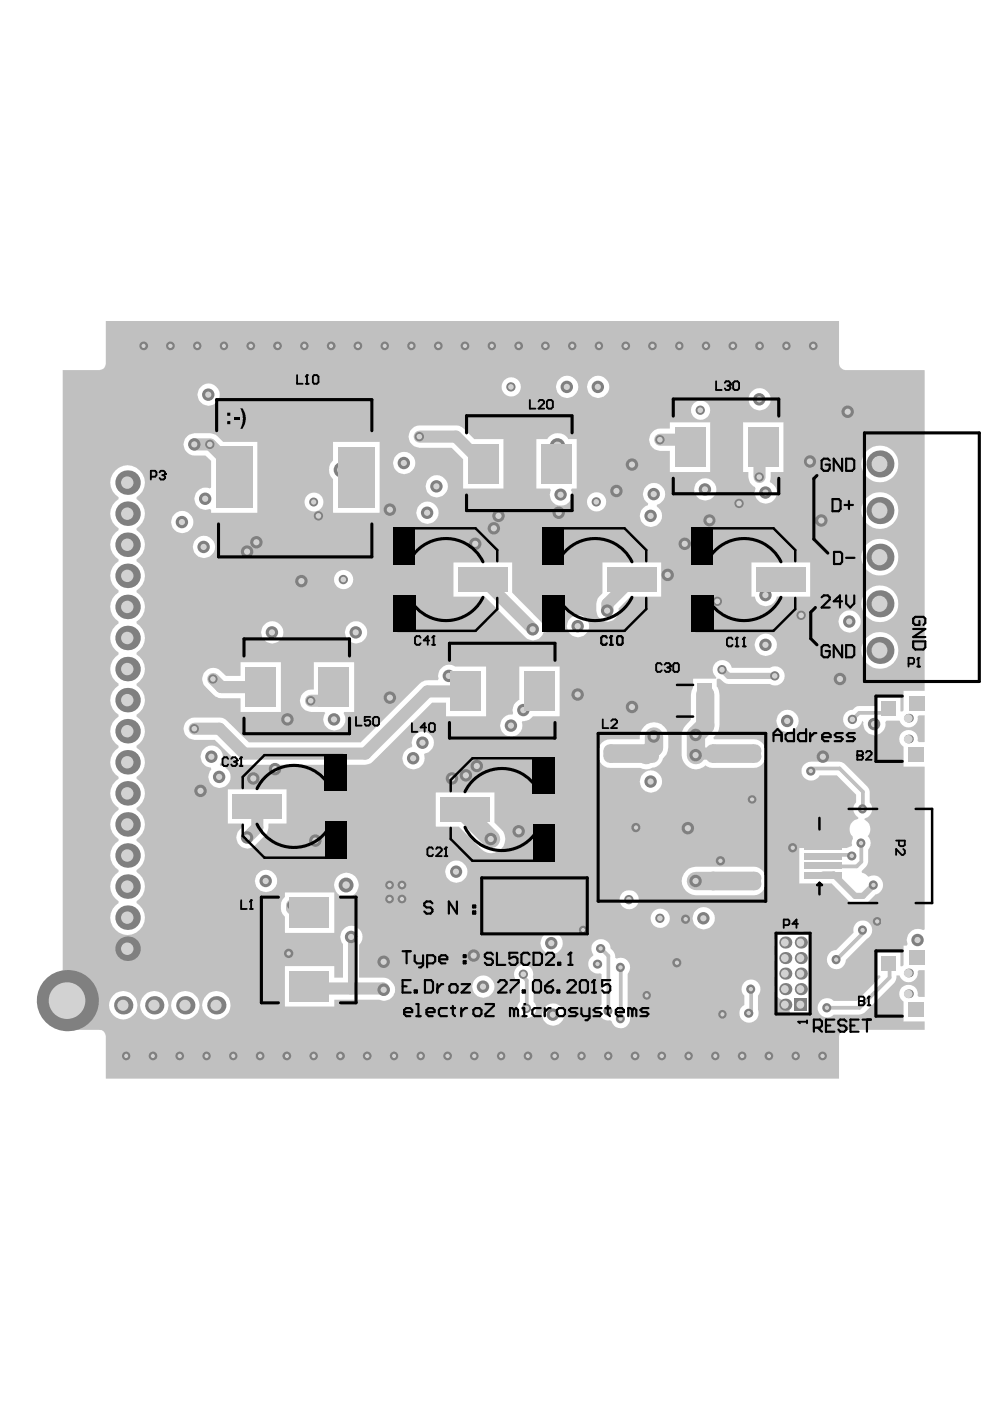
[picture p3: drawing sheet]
<svg xmlns="http://www.w3.org/2000/svg" width="210mm" height="297mm" viewBox="0 0 210 297" stroke-linecap="round" stroke-linejoin="round" font-family="sans-serif">
<path d="M22.4 68.1v9a1.36 1.36 0 0 1-1.5 1.4h-7.6v139.8h7.8a1.35 1.35 0 0 1 1.3 1.4v9h155.5v-9a1.35 1.35 0 0 1 1.4-1.4h16.8v-1.7h-4.5v-4.2a1.94 1.94 0 0 1 .2-3.4 1.94 1.94 0 0 1 2.7 2l.3 .4h1.3v-5.7h-1.3l-.3 .3a1.95 1.95 0 0 1-1.5 2.2 1.95 1.95 0 0 1-2.3-1.4h-.6l-.2 1-.2 .5-6.4 6.4-1.1 .4h-5.4a2.02 2.02 0 0 1-2.9 0 2.02 2.02 0 0 1 0-2.9 2.02 2.02 0 0 1 2.9 0h4.8l5.1-5.1-.1-.3h-.8v-5.1h5.1v3.1l.3 .1 .4-.3v-4.1h.6l.2-.3a2.38 2.38 0 0 1 .7-2.6 2.38 2.38 0 0 1 2.6-.4l.4-.1v-34.6h-4.5v-4.2a1.94 1.94 0 0 1 .2-3.4 1.94 1.94 0 0 1 2.7 2.1l.3 .3h1.3v-5.6h-1.3l-.3 .3a1.95 1.95 0 0 1-1.5 2.2 1.95 1.95 0 0 1-2.3-1.4h-2.7l-.3 .3a2.34 2.34 0 0 1-2.3 2.8 2.34 2.34 0 0 1-2.3-2.8l-.3-.2a2.04 2.04 0 0 1-2.2 1.7 2.04 2.04 0 0 1-1.8-2.2 2.04 2.04 0 0 1 2-1.9l.8-.7 4.2-.1v-2h5.1v3.1l.3 .1 .4-.3v-4.1h4.5v-68h-16.8a1.47 1.47 0 0 1-1.4-1.4v-9zM106.4 82a2.04 2.04 0 0 1 4 0 2.04 2.04 0 0 1-4 0zM117.9 82a2.36 2.36 0 0 1 4.7 0 2.36 2.36 0 0 1-4.7 0zM124.5 82a2.36 2.36 0 0 1 4.7 0 2.36 2.36 0 0 1-4.7 0zM41.9 83.7a2.36 2.36 0 0 1 4.7 0 2.36 2.36 0 0 1-4.7 0zM158.7 84.7a2.36 2.36 0 0 1 4.7 0 2.36 2.36 0 0 1-4.7 0zM146.5 87a2.05 2.05 0 0 1 4.1 0 2.05 2.05 0 0 1-4.1 0zM138.3 91.6l1.1-.7h2.6v-1.4h8.6v10.6h-8.6v-4.5a3.9 3.9 0 0 1-4.1-1.2 2.26 2.26 0 0 1 .4-2.8zM83.3 98.2a2.4 2.4 0 0 1 4.8 0 2.4 2.4 0 0 1-4.8 0zM182.6 98.4a4 4 0 0 1 7.9 0 4 4 0 0 1-7.9 0zM87.3 90.9l1.1-.6 .6-.1 8.3 .1 1.1 .6 2.2 2.2h6.1v10.5h-8.5v-6.2l-2.4-2.5h-6.8a2.35 2.35 0 0 1-2.2-1.4 2.35 2.35 0 0 1 .5-2.6zM90.2 103.1a2.4 2.4 0 0 1 4.8 0 2.4 2.4 0 0 1-4.8 0zM147.2 103.8a2.36 2.36 0 0 1 4.7 0 2.36 2.36 0 0 1-4.7 0zM157.6 89.5h8.5v10.6h-2.7v1l-.2 .9 .1 .3a2.34 2.34 0 0 1 1.2 3.1 2.34 2.34 0 0 1-3.1 1.2 2.34 2.34 0 0 1-1.2-3l-.1-.4a2.66 2.66 0 0 1-1.4-3.1h-1.1zM113.7 93.1h2.3a2.63 2.63 0 0 1 4.5 0h1.8v10.5h-1l-.3 .3a2.32 2.32 0 0 1-2.1 3.3 2.32 2.32 0 0 1-2.1-3.3l-.2-.3h-2.9zM39.6 92.6l.5-.4 1.2-.4h3.3a4.6 4.6 0 0 1 2.7 1.9h7.3v15h-9.8v-.6l-.4-.2a2.35 2.35 0 0 1-3.2-2.2 2.35 2.35 0 0 1 3.2-2.1l.4-.2v-5.7l-1.2-1.1h-2.3a2.35 2.35 0 0 1-2.2-1.5 2.35 2.35 0 0 1 .5-2.5zM124.5 106.4a2.04 2.04 0 0 1 4 0 2.04 2.04 0 0 1-4 0zM64.6 106.4a2.02 2.02 0 0 1 4 0 2.02 2.02 0 0 1-4 0zM70.6 93.7h9.9v15h-9.9v-7.1a2.71 2.71 0 0 1 0-4zM88.3 108.7a2.36 2.36 0 0 1 4.7 0 2.36 2.36 0 0 1-4.7 0zM137 103.1a2.34 2.34 0 0 1 3.7 .5 2.34 2.34 0 0 1-1.4 3.4v.4a2.35 2.35 0 0 1 .3 3.7 2.35 2.35 0 0 1-3.6-.5 2.35 2.35 0 0 1 1.3-3.5l.1-.4a2.37 2.37 0 0 1-.4-3.6zM182.6 108.3a4 4 0 0 1 7.9 0 4 4 0 0 1-7.9 0zM36.3 110.7a2.36 2.36 0 0 1 4.7 0 2.36 2.36 0 0 1-4.7 0zM40.9 116a2.36 2.36 0 0 1 4.7 0 2.36 2.36 0 0 1-4.7 0zM182.6 118.2a4 4 0 0 1 7.9 0 4 4 0 0 1-7.9 0zM70.8 122.9a2.05 2.05 0 0 1 4.1 0 2.05 2.05 0 0 1-4.1 0zM159.3 119.3h12.5v7.2h-7.1a2.32 2.32 0 0 1-2.3 2 2.32 2.32 0 0 1-2.3-2h-.8zM127.7 119.3h12.5v7.2h-6.5l-2.5 2.5a2.39 2.39 0 0 1-2.2 2.8 2.39 2.39 0 0 1-2.6-2.3 3.7 3.7 0 0 1 1.3-3.7zM182.6 128.1a4 4 0 0 1 7.9 0 4 4 0 0 1-7.9 0zM177.8 131.8a2.36 2.36 0 0 1 4.7 0 2.36 2.36 0 0 1-4.7 0zM120.2 132.8a2.36 2.36 0 0 1 4.7 0 2.36 2.36 0 0 1-4.7 0zM96.2 119.3h12.4v6.3l6 6.2a2.33 2.33 0 0 1 .1 3.3 2.33 2.33 0 0 1-3.3 0l-8.6-8.6h-6.6zM55.4 134.1a2.36 2.36 0 0 1 4.7 0 2.36 2.36 0 0 1-4.7 0zM73.1 134.1a2.4 2.4 0 0 1 4.8 0 2.4 2.4 0 0 1-4.8 0zM160 136.7a2.36 2.36 0 0 1 4.7 0 2.36 2.36 0 0 1-4.7 0zM147 143.9h4.8l.1-.2a2.08 2.08 0 0 1 .1-3.4 2.08 2.08 0 0 1 3.2 1.3h8.1a2.02 2.02 0 0 1 3.1 1.7 2.02 2.02 0 0 1-3.1 1.7h-8.8l-.9-.2-.9-.8-.5-.1-.2 .1v1.5l.4 1 .2 .8v6.5a3.2 3.2 0 0 1-1.4 2.6l.2 .3h8.5a2.47 2.47 0 0 1 2.4 2.5 2.88 2.88 0 0 1-1.9 3.5l-9.4 .1-.6-.1-.8-.4a3 3 0 0 1-3.3 .6 3 3 0 0 1-1.8-2.8v-4.3a4.6 4.6 0 0 1 2-3.2v-5.3l.5-1.6zM182.6 137.9a4 4 0 0 1 7.9 0 4 4 0 0 1-7.9 0zM43.6 142.3a2.23 2.23 0 0 1 3.3 0l1 1h3.1v-2.9h8.6v10.5h-8.6v-2.9h-4.1l-.9-.2a8.3 8.3 0 0 1-2.8-2.7 2.26 2.26 0 0 1 .4-2.8zM66.5 140.4h8.6v10.5h-2.1l-.1 .3a2.36 2.36 0 0 1-2 3.7 2.36 2.36 0 0 1-1.9-3.7l-.2-.3a7.5 7.5 0 0 1-4-.3 2.42 2.42 0 0 1-1-2.9 2.42 2.42 0 0 1 2.7-1.5zM164.6 152.8a2.36 2.36 0 0 1 4.7 0 2.36 2.36 0 0 1-4.7 0zM110.1 141.3h8.6v10.6h-5.7a2.27 2.27 0 0 1-2.2 1l-.2 .2a2.34 2.34 0 0 1-1.7 3.1 2.34 2.34 0 0 1-2.8-2.2 2.34 2.34 0 0 1 2.5-2.5l.2-.2a2.49 2.49 0 0 1 1.3-2.9zM39.6 152.9l1.1-.7 .6-.1 5.8 .1 1.1 .7 4.6 4.5h23.7l12.9-12.8 1.2-.4h2.2l.2-.2a2.37 2.37 0 0 1 .9-2.6 2.37 2.37 0 0 1 2.6-.1h6.6v10.6h-8.5v-2.9h-3l-12.5 12.4-.5 .4-.5 .2-.6 .1h-25.7l-1.2-.3-5.1-4.9h-4.2a2.35 2.35 0 0 1-2.2-1.5 2.35 2.35 0 0 1 .5-2.5zM127.6 157.5l1.1-.7 .6-.1h6.3a3.1 3.1 0 0 1 2.7-3.5 3.1 3.1 0 0 1 3.4 3 4.9 4.9 0 0 1-1.2 4.7 2.34 2.34 0 0 1-2.2 1.8 2.46 2.46 0 0 1-2.5 .1h-6.5a2.47 2.47 0 0 1-2.4-2.4 3.5 3.5 0 0 1 .7-2.9zM88 155.8a2.34 2.34 0 0 1 3.7 .6 2.34 2.34 0 0 1-1.7 3.4l-.1 .2a2.35 2.35 0 0 1-1.6 3 2.35 2.35 0 0 1-2.9-1.7 2.35 2.35 0 0 1 1.9-2.8l.1-.3a2.18 2.18 0 0 1 .6-2.4zM170.5 162.1a2.1 2.1 0 0 1 1.7-.6h5.8l1 .4 4.9 4.9 .5 1.1v2.2a2.04 2.04 0 0 1-1 3.4l-.1 .3a2.2 2.2 0 0 1 .6 3.5 1.96 1.96 0 0 1 .2 2.8v2.6a3.7 3.7 0 0 1-1.4 2l.1 .4a1.8 1.8 0 0 1 1.3 .8 2.06 2.06 0 0 1 3 .9 2.06 2.06 0 0 1-1.4 2.8l-1.6 1.5-.6 .4a4.8 4.8 0 0 1-2.6 .1l-.8-.5-3.8-3.8h-6.8v-7.5l10.2-.1a1.11 1.11 0 0 0 1-.6l.1-1.7a2.26 2.26 0 0 1 1.2-3.8v-.3a1.98 1.98 0 0 1-.5-3.2v-1.6l-4.1-4.1h-3.7a2.01 2.01 0 0 1-2.9 .7 2.01 2.01 0 0 1-.3-3zM43.2 158.8a2.33 2.33 0 0 1 3.3 0 2.33 2.33 0 0 1 .1 3.2l.1 .4a2.34 2.34 0 0 1 2.1 3.1 2.34 2.34 0 0 1-3.5 1.3 2.34 2.34 0 0 1-.5-3.7l-.1-.4a2.29 2.29 0 0 1-2-1.5 2.29 2.29 0 0 1 .5-2.4zM135.6 165.7a2.4 2.4 0 0 1 4.8 0 2.4 2.4 0 0 1-4.8 0zM48.3 167.4h12.4v7.2h-3.8a3.2 3.2 0 0 1-.7 2.5l-2.1 2.1a2.33 2.33 0 0 1-3.3 0 2.33 2.33 0 0 1 0-3.3l1-1-.1-.3h-3.4zM92.4 168h12.4v6.4l1.4 1.4a2.98 2.98 0 0 1 0 4.2 2.98 2.98 0 0 1-4.2 0l-4.7-4.7h-4.9zM94.4 184.8a2.36 2.36 0 0 1 4.7 0 2.36 2.36 0 0 1-4.7 0zM54 186.8a2.4 2.4 0 0 1 4.8 0 2.4 2.4 0 0 1-4.8 0zM145.4 184.7l.6-.5 1.6-.4h12.3a2.47 2.47 0 0 1 2.4 2.4 2.88 2.88 0 0 1-1.9 3.6h-12.8a3 3 0 0 1-2.8-1.9 3 3 0 0 1 .6-3.2zM70.8 187.6a2.65 2.65 0 0 1 5.3 0 2.65 2.65 0 0 1-5.3 0zM131.4 190.7a2.04 2.04 0 0 1 4 0 2.04 2.04 0 0 1-4 0zM137.9 194.7a2.05 2.05 0 0 1 4.1 0 2.05 2.05 0 0 1-4.1 0zM146.8 194.7a2.4 2.4 0 0 1 4.8 0 2.4 2.4 0 0 1-4.8 0zM60.4 189.2h10.5v8.6h-10.5v-3.4a2.98 2.98 0 0 1 0-4.3zM164.8 198.2a2.3 2.3 0 0 1 3.3 0 2.33 2.33 0 0 1 3.3 0 2.33 2.33 0 0 1 0 3.3 2.39 2.39 0 0 1 0 3.3 2.39 2.39 0 0 1 0 3.3 2.35 2.35 0 0 1 .6 2.4l.1 .2v4.6h-4.7v-3.1l-.2-.2a2.35 2.35 0 0 1-2.7-1.1 2.35 2.35 0 0 1 .3-2.8 2.39 2.39 0 0 1 0-3.3 2.39 2.39 0 0 1 0-3.3 2.39 2.39 0 0 1 0-3.3zM24.5 99.8a3.7 3.7 0 0 1 5.4 .3 3.7 3.7 0 0 1-.9 5.4v.2a3.7 3.7 0 0 1 0 6.4v.2a3.7 3.7 0 0 1 0 6.4v.2a3.7 3.7 0 0 1 0 6.4v.2a3.7 3.7 0 0 1 0 6.3v.3a3.7 3.7 0 0 1 0 6.3v.3a3.7 3.7 0 0 1 0 6.3v.3a3.7 3.7 0 0 1 0 6.3v.3a3.7 3.7 0 0 1 0 6.3v.3a3.7 3.7 0 0 1 0 6.3v.2a3.7 3.7 0 0 1 0 6.4v.2a3.7 3.7 0 0 1 0 6.4v.2a3.7 3.7 0 0 1 0 6.3v.3a3.7 3.7 0 0 1 0 6.3v.3a3.7 3.7 0 0 1 .9 5.6 3.7 3.7 0 0 1-5.7 0 3.7 3.7 0 0 1 .9-5.6v-.3a3.7 3.7 0 0 1 0-6.3v-.3a3.7 3.7 0 0 1 0-6.3v-.2a3.7 3.7 0 0 1 0-6.4v-.2a3.7 3.7 0 0 1 0-6.4v-.2a3.7 3.7 0 0 1 0-6.3v-.3a3.7 3.7 0 0 1 0-6.3v-.3a3.7 3.7 0 0 1 0-6.3v-.3a3.7 3.7 0 0 1 0-6.3v-.3a3.7 3.7 0 0 1 0-6.3v-.3a3.7 3.7 0 0 1 0-6.3v-.2a3.7 3.7 0 0 1 0-6.4v-.2a3.7 3.7 0 0 1 0-6.4v-.2a3.7 3.7 0 0 1 0-6.4v-.2a3.7 3.7 0 0 1-.6-5.7zM114.6 200a2.36 2.36 0 0 1 4.7 0 2.36 2.36 0 0 1-4.7 0zM126 199.7a2.04 2.04 0 0 1 2.2-.5 2.04 2.04 0 0 1 1.3 1.9 2.15 2.15 0 0 1 .9 2l.4 .2a2.02 2.02 0 0 1 2.4 .6 2.02 2.02 0 0 1-.1 2.6v8.1a2.03 2.03 0 0 1-.5 3.2 2.03 2.03 0 0 1-3-1.3l-.3-.2a1.99 1.99 0 0 1-2.1-1 1.99 1.99 0 0 1 .3-2.4v-6.3l-.3-.2a2 2 0 0 1-2.3-1.2 2 2 0 0 1 .9-2.5v-.4a1.94 1.94 0 0 1 .2-2.6zM181.5 195.7a2.02 2.02 0 0 1 3 .3 2.02 2.02 0 0 1-.6 3l-4.6 4.5a2.03 2.03 0 0 1-2 2 2.03 2.03 0 0 1-2-2.1 2.03 2.03 0 0 1 2-2l3.7-3.7a2.06 2.06 0 0 1 .5-2zM100.1 209.2a2.36 2.36 0 0 1 4.7 0 2.36 2.36 0 0 1-4.7 0zM60.4 204.8h10.5v2.5h1.8v-7.1a2.36 2.36 0 0 1 .3-3.3 2.36 2.36 0 0 1 3.3 .2 2.36 2.36 0 0 1-.2 3.3v6.9h5.1a2.51 2.51 0 0 1 2.3 1.5 2.51 2.51 0 0 1-.4 2.7 2.38 2.38 0 0 1-2.7 .5h-9.5v1.4h-10.5zM109.6 205.1a2.09 2.09 0 0 1 2.5-.3 2.09 2.09 0 0 1 .9 2.5l.1 .6v4.5a2.02 2.02 0 0 1 0 2.9 2.02 2.02 0 0 1-2.8 0 2.02 2.02 0 0 1-.1-2.9v-3.9a2.1 2.1 0 0 1-.6-3.4zM23.1 213.1a3 3 0 0 1 6.1 0 3 3 0 0 1-6.1 0zM29.7 213.1a3 3 0 0 1 6.1 0 3 3 0 0 1-6.1 0zM36.3 213.1a3 3 0 0 1 6 0 3 3 0 0 1-6 0zM42.9 213.1a3 3 0 0 1 6 0 3 3 0 0 1-6 0zM157.8 208.3a2.03 2.03 0 0 1 2.8 0 2.03 2.03 0 0 1 .1 2.8v3a2.02 2.02 0 0 1-1.1 2.6 2.02 2.02 0 0 1-2.6-1 2.02 2.02 0 0 1 .8-2.6v-2a1.99 1.99 0 0 1 0-2.8zM114.9 215.1a2.36 2.36 0 0 1 4.7 0 2.36 2.36 0 0 1-4.7 0z" fill="#c0c0c0"/>
<path d="M182.2 151.1l-1.4 1.4M74.4 198.6h.1M174.5 183.4l.4 .3M182.6 182.7l-1 1M111 207.2l.7 .7M159.3 214.4l-.5 .4" fill="none" stroke="#c0c0c0" stroke-width=".79"/>
<path d="M102.5 98.4l-1 1M81.2 209.6l.2 .2" fill="none" stroke="#c0c0c0" stroke-width="2.6"/>
<circle cx="74.4" cy="198.6" r=".4" fill="#c0c0c0"/>
<path d="M153.1 142l1.4 1.3h9.8M188.6 157.9l1.5 1.5v10.6M74.4 198.6v11M174.5 185.4h2.3l4.5 4.6h1.7l2.3-2.4" fill="none" stroke="#c0c0c0" stroke-width="1.3"/>
<g fill="none" stroke="#c0c0c0" stroke-width=".79">
<path d="M151.8 127.5h.4M182.2 151.1h6.4M172.1 162.9h5.9l5 5v3.6M182.6 178.7v4M174.5 181.3h5.6M174.9 183.7h6.7M183.3 197.5l-5.9 6M111 206.6v.6M111.7 207.9v5.9M127.4 201.1l1.6 1.6v11.6M131.6 205.1v10.9M159.3 209.7v4.7"/>
<path d="M188.6 205.2v2.1l-6.4 6.4h-6.8"/>
</g>
<path d="M138.7 156.2v2.3l-1.7 1.6M149.5 147.3v6.5l-1.9 2v4.3M98.7 171.6v.8l5.4 5.5M147.6 186.8h3.9" fill="none" stroke="#c0c0c0" stroke-width="3.9"/>
<g fill="none" stroke="#c0c0c0" stroke-width="2.6">
<path d="M41.3 94.2h3.3M44.7 94.4l4.9 4.9M72.5 99.6h.9M89 92.6h7.7l5.8 5.8M140 93.2h4.7l1.6 1.6M161.8 94.8l-.8 .8v5.5M75.6 101.2l-.4 .3M102.3 122.9l10.7 10.5M133.9 122.9l-5.1 5.1v1.5M45.2 144l1.7 1.7h8.4M70.8 145.7v2.3l-.6 .6h-4.3M98.8 146.6h-8.2l-13.1 13.2h-25.7l-5.3-5.3h-5.2"/>
<path d="M134.1 149.9h6.5M155.4 159.8h-7.5l-.3 .3M54.6 171v4.5l-2.1 2.1M70.1 171v3.4l-3.8 3.8M114.2 171.6l-4.2 4.2v.4M61.9 191.9v.7l2 2h4M67.9 209.6h13.3"/>
</g>
<path d="M173.5 178.1h-3.7l-1.7 1.6" fill="none" stroke="#c0c0c0" stroke-width="1.8"/>
<circle cx="44.2" cy="83.7" r="1.32" fill="#808080"/>
<circle cx="44.2" cy="83.7" r=".66" fill="#d2d2d2"/>
<circle cx="63.9" cy="123.2" r="1.32" fill="#808080"/>
<circle cx="63.9" cy="123.2" r=".66" fill="#d2d2d2"/>
<circle cx="38.6" cy="110.7" r="1.32" fill="#808080"/>
<circle cx="38.6" cy="110.7" r=".66" fill="#d2d2d2"/>
<circle cx="43.2" cy="116" r="1.32" fill="#808080"/>
<circle cx="43.2" cy="116" r=".66" fill="#d2d2d2"/>
<circle cx="43.5" cy="105.7" r="1.32" fill="#808080"/>
<circle cx="43.5" cy="105.7" r=".66" fill="#d2d2d2"/>
<circle cx="72.4" cy="99.6" r="1.65" fill="#808080"/>
<circle cx="72.4" cy="99.6" r=".92" fill="#d2d2d2"/>
<circle cx="147.5" cy="186.8" r="1.32" fill="#808080"/>
<circle cx="147.5" cy="186.8" r=".66" fill="#d2d2d2"/>
<circle cx="70.8" cy="152.5" r="1.32" fill="#808080"/>
<circle cx="70.8" cy="152.5" r=".66" fill="#d2d2d2"/>
<circle cx="65.9" cy="148.6" r=".99" fill="#808080"/>
<circle cx="65.9" cy="148.6" r=".59" fill="#d2d2d2"/>
<circle cx="110" cy="176.2" r="1.32" fill="#808080"/>
<circle cx="110" cy="176.2" r=".66" fill="#d2d2d2"/>
<circle cx="151.4" cy="186.8" r="1.32" fill="#808080"/>
<circle cx="151.4" cy="186.8" r=".66" fill="#d2d2d2"/>
<circle cx="133.7" cy="186.8" r="1.32" fill="#808080"/>
<circle cx="133.7" cy="186.8" r=".66" fill="#d2d2d2"/>
<circle cx="137.9" cy="186.8" r="1.32" fill="#808080"/>
<circle cx="137.9" cy="186.8" r=".66" fill="#d2d2d2"/>
<circle cx="137" cy="160.1" r="1.32" fill="#808080"/>
<circle cx="137" cy="160.1" r=".66" fill="#d2d2d2"/>
<circle cx="115.6" cy="163.7" r="1.32" fill="#808080"/>
<circle cx="115.6" cy="163.7" r=".66" fill="#d2d2d2"/>
<circle cx="147.5" cy="160.1" r="1.32" fill="#808080"/>
<circle cx="147.5" cy="160.1" r=".66" fill="#d2d2d2"/>
<circle cx="178.1" cy="144" r="1.32" fill="#808080"/>
<circle cx="178.1" cy="144" r=".66" fill="#d2d2d2"/>
<circle cx="152.7" cy="182.5" r=".99" fill="#808080"/>
<circle cx="152.7" cy="182.5" r=".46" fill="#d2d2d2"/>
<circle cx="42.5" cy="167.7" r="1.32" fill="#808080"/>
<circle cx="42.5" cy="167.7" r=".66" fill="#d2d2d2"/>
<circle cx="128.7" cy="129.5" r="1.32" fill="#808080"/>
<circle cx="128.7" cy="129.5" r=".66" fill="#d2d2d2"/>
<circle cx="60.9" cy="152.5" r="1.32" fill="#808080"/>
<circle cx="60.9" cy="152.5" r=".66" fill="#d2d2d2"/>
<circle cx="126.8" cy="82" r="1.32" fill="#808080"/>
<circle cx="126.8" cy="82" r=".66" fill="#d2d2d2"/>
<circle cx="162.3" cy="104.4" r="1.32" fill="#808080"/>
<circle cx="162.3" cy="104.4" r=".66" fill="#d2d2d2"/>
<circle cx="118.9" cy="104.9" r="1.3" fill="#808080"/>
<circle cx="118.9" cy="104.9" r=".66" fill="#d2d2d2"/>
<circle cx="174.1" cy="110.4" r="1.32" fill="#808080"/>
<circle cx="174.1" cy="110.4" r=".66" fill="#d2d2d2"/>
<circle cx="171.7" cy="97.9" r="1.3" fill="#808080"/>
<circle cx="171.7" cy="97.8" r=".66" fill="#d2d2d2"/>
<circle cx="194.5" cy="199.3" r="1.32" fill="#808080"/>
<circle cx="194.5" cy="199.3" r=".66" fill="#d2d2d2"/>
<circle cx="180.7" cy="152.5" r=".99" fill="#808080"/>
<circle cx="180.7" cy="152.5" r=".59" fill="#d2d2d2"/>
<circle cx="133.3" cy="190.7" r=".99" fill="#808080"/>
<circle cx="133.3" cy="190.7" r=".59" fill="#d2d2d2"/>
<circle cx="161" cy="84.7" r="1.32" fill="#808080"/>
<circle cx="161" cy="84.7" r=".66" fill="#d2d2d2"/>
<circle cx="162.3" cy="126.2" r="1.32" fill="#808080"/>
<circle cx="162.3" cy="126.2" r=".66" fill="#d2d2d2"/>
<circle cx="150.4" cy="110.3" r="1.28" fill="#808080"/>
<circle cx="150.5" cy="110.3" r=".65" fill="#d2d2d2"/>
<circle cx="116.9" cy="200" r="1.32" fill="#808080"/>
<circle cx="116.9" cy="200" r=".66" fill="#d2d2d2"/>
<circle cx="149.1" cy="194.7" r="1.32" fill="#808080"/>
<circle cx="149.1" cy="194.7" r=".66" fill="#d2d2d2"/>
<circle cx="137.9" cy="165.7" r="1.32" fill="#808080"/>
<circle cx="137.9" cy="165.7" r=".66" fill="#d2d2d2"/>
<circle cx="145.8" cy="175.6" r="1.32" fill="#808080"/>
<circle cx="145.8" cy="175.6" r=".66" fill="#d2d2d2"/>
<circle cx="153.1" cy="142" r=".99" fill="#808080"/>
<circle cx="153.1" cy="142" r=".59" fill="#d2d2d2"/>
<circle cx="164.3" cy="143.3" r=".99" fill="#808080"/>
<circle cx="164.3" cy="143.3" r=".59" fill="#d2d2d2"/>
<circle cx="134" cy="149.9" r="1.32" fill="#808080"/>
<circle cx="134" cy="149.9" r=".66" fill="#d2d2d2"/>
<circle cx="111" cy="150.6" r="1.32" fill="#808080"/>
<circle cx="111" cy="150.6" r=".66" fill="#d2d2d2"/>
<circle cx="66.9" cy="178.2" r="1.32" fill="#808080"/>
<circle cx="66.9" cy="178.2" r=".66" fill="#d2d2d2"/>
<circle cx="52.4" cy="177.6" r="1.32" fill="#808080"/>
<circle cx="52.4" cy="177.6" r=".66" fill="#d2d2d2"/>
<circle cx="81.3" cy="209.8" r="1.32" fill="#808080"/>
<circle cx="81.3" cy="209.8" r=".66" fill="#d2d2d2"/>
<circle cx="102.4" cy="209.2" r="1.32" fill="#808080"/>
<circle cx="102.4" cy="209.2" r=".66" fill="#d2d2d2"/>
<circle cx="81.3" cy="203.9" r="1.32" fill="#808080"/>
<circle cx="81.3" cy="203.9" r=".66" fill="#d2d2d2"/>
<circle cx="100.4" cy="202.6" r="1.32" fill="#808080"/>
<circle cx="100.4" cy="202.6" r=".66" fill="#d2d2d2"/>
<circle cx="96.7" cy="184.8" r="1.3" fill="#808080"/>
<circle cx="96.7" cy="184.8" r=".66" fill="#d2d2d2"/>
<circle cx="56.3" cy="186.8" r="1.32" fill="#808080"/>
<circle cx="56.3" cy="186.8" r=".66" fill="#d2d2d2"/>
<circle cx="120.2" cy="82" r="1.32" fill="#808080"/>
<circle cx="120.2" cy="82" r=".66" fill="#d2d2d2"/>
<circle cx="101.1" cy="162.4" r="1.32" fill="#808080"/>
<circle cx="101.1" cy="162.4" r=".66" fill="#d2d2d2"/>
<circle cx="82.7" cy="147.9" r="1.32" fill="#808080"/>
<circle cx="82.7" cy="147.9" r=".66" fill="#d2d2d2"/>
<circle cx="57.7" cy="134.1" r="1.32" fill="#808080"/>
<circle cx="57.7" cy="134.1" r=".66" fill="#d2d2d2"/>
<circle cx="75.4" cy="134.1" r="1.32" fill="#808080"/>
<circle cx="75.4" cy="134.1" r=".66" fill="#d2d2d2"/>
<circle cx="95.2" cy="143.3" r="1.32" fill="#808080"/>
<circle cx="95.2" cy="143.3" r=".66" fill="#d2d2d2"/>
<circle cx="112.9" cy="133.4" r="1.32" fill="#808080"/>
<circle cx="112.9" cy="133.4" r=".66" fill="#d2d2d2"/>
<circle cx="54.4" cy="115" r="1.32" fill="#808080"/>
<circle cx="54.4" cy="115" r=".66" fill="#d2d2d2"/>
<circle cx="72.8" cy="122.9" r=".99" fill="#808080"/>
<circle cx="72.8" cy="122.9" r=".59" fill="#d2d2d2"/>
<circle cx="177.2" cy="192.8" r=".91" fill="#808080"/>
<circle cx="177.2" cy="192.8" r=".45" fill="#d2d2d2"/>
<circle cx="158.8" cy="214.8" r=".97" fill="#808080"/>
<circle cx="158.7" cy="214.8" r=".46" fill="#d2d2d2"/>
<circle cx="126.7" cy="204.4" r=".97" fill="#808080"/>
<circle cx="126.7" cy="204.4" r=".46" fill="#d2d2d2"/>
<circle cx="123.6" cy="197.2" r=".89" fill="#808080"/>
<circle cx="123.6" cy="197.2" r=".43" fill="#d2d2d2"/>
<circle cx="159.5" cy="169.5" r=".91" fill="#808080"/>
<circle cx="159.5" cy="169.5" r=".45" fill="#d2d2d2"/>
<circle cx="182.8" cy="197.2" r=".97" fill="#808080"/>
<circle cx="182.9" cy="197.2" r=".46" fill="#d2d2d2"/>
<circle cx="175.3" cy="213.7" r=".97" fill="#808080"/>
<circle cx="175.3" cy="213.7" r=".46" fill="#d2d2d2"/>
<circle cx="159.2" cy="209.7" r=".97" fill="#808080"/>
<circle cx="159.2" cy="209.7" r=".46" fill="#d2d2d2"/>
<circle cx="174.4" cy="223.9" r=".92" fill="#808080"/>
<circle cx="174.4" cy="223.9" r=".46" fill="#d2d2d2"/>
<circle cx="168.7" cy="223.9" r=".9" fill="#808080"/>
<circle cx="168.7" cy="223.9" r=".45" fill="#d2d2d2"/>
<circle cx="163" cy="223.9" r=".92" fill="#808080"/>
<circle cx="163" cy="223.9" r=".45" fill="#d2d2d2"/>
<circle cx="157.4" cy="223.9" r=".92" fill="#808080"/>
<circle cx="157.4" cy="223.9" r=".46" fill="#d2d2d2"/>
<circle cx="151.6" cy="223.9" r=".9" fill="#808080"/>
<circle cx="151.6" cy="223.9" r=".45" fill="#d2d2d2"/>
<circle cx="146" cy="223.9" r=".9" fill="#808080"/>
<circle cx="146" cy="223.9" r=".45" fill="#d2d2d2"/>
<circle cx="140.3" cy="223.9" r=".92" fill="#808080"/>
<circle cx="140.3" cy="223.9" r=".46" fill="#d2d2d2"/>
<circle cx="134.7" cy="223.9" r=".92" fill="#808080"/>
<circle cx="134.7" cy="223.9" r=".46" fill="#d2d2d2"/>
<circle cx="128.9" cy="223.9" r=".9" fill="#808080"/>
<circle cx="128.9" cy="223.9" r=".45" fill="#d2d2d2"/>
<circle cx="123.3" cy="223.9" r=".9" fill="#808080"/>
<circle cx="123.3" cy="223.9" r=".45" fill="#d2d2d2"/>
<circle cx="117.6" cy="223.9" r=".92" fill="#808080"/>
<circle cx="117.6" cy="223.9" r=".46" fill="#d2d2d2"/>
<circle cx="106.2" cy="223.9" r=".9" fill="#808080"/>
<circle cx="106.2" cy="223.9" r=".45" fill="#d2d2d2"/>
<circle cx="100.6" cy="223.9" r=".92" fill="#808080"/>
<circle cx="100.6" cy="223.9" r=".46" fill="#d2d2d2"/>
<circle cx="94.9" cy="223.9" r=".92" fill="#808080"/>
<circle cx="94.9" cy="223.9" r=".46" fill="#d2d2d2"/>
<circle cx="89.2" cy="223.9" r=".9" fill="#808080"/>
<circle cx="89.2" cy="223.9" r=".45" fill="#d2d2d2"/>
<circle cx="83.5" cy="223.9" r=".9" fill="#808080"/>
<circle cx="83.5" cy="223.9" r=".45" fill="#d2d2d2"/>
<circle cx="77.9" cy="223.9" r=".92" fill="#808080"/>
<circle cx="77.9" cy="223.9" r=".46" fill="#d2d2d2"/>
<circle cx="72.2" cy="223.9" r=".92" fill="#808080"/>
<circle cx="72.1" cy="223.9" r=".45" fill="#d2d2d2"/>
<circle cx="66.5" cy="223.9" r=".9" fill="#808080"/>
<circle cx="66.5" cy="223.9" r=".45" fill="#d2d2d2"/>
<circle cx="60.8" cy="223.9" r=".92" fill="#808080"/>
<circle cx="60.8" cy="223.9" r=".45" fill="#d2d2d2"/>
<circle cx="55.1" cy="223.9" r=".92" fill="#808080"/>
<circle cx="55.1" cy="223.9" r=".46" fill="#d2d2d2"/>
<circle cx="49.4" cy="223.9" r=".9" fill="#808080"/>
<circle cx="49.4" cy="223.9" r=".45" fill="#d2d2d2"/>
<circle cx="43.8" cy="223.9" r=".9" fill="#808080"/>
<circle cx="43.8" cy="223.9" r=".45" fill="#d2d2d2"/>
<circle cx="38.1" cy="223.9" r=".92" fill="#808080"/>
<circle cx="38.1" cy="223.9" r=".46" fill="#d2d2d2"/>
<circle cx="32.4" cy="223.9" r=".92" fill="#808080"/>
<circle cx="32.4" cy="223.9" r=".45" fill="#d2d2d2"/>
<circle cx="26.7" cy="223.9" r=".9" fill="#808080"/>
<circle cx="26.7" cy="223.9" r=".45" fill="#d2d2d2"/>
<circle cx="30.5" cy="73.3" r=".92" fill="#808080"/>
<circle cx="30.4" cy="73.3" r=".45" fill="#d2d2d2"/>
<circle cx="36.1" cy="73.3" r=".92" fill="#808080"/>
<circle cx="36.1" cy="73.3" r=".46" fill="#d2d2d2"/>
<circle cx="41.8" cy="73.3" r=".9" fill="#808080"/>
<circle cx="41.8" cy="73.3" r=".45" fill="#d2d2d2"/>
<circle cx="47.5" cy="73.3" r=".9" fill="#808080"/>
<circle cx="47.5" cy="73.3" r=".45" fill="#d2d2d2"/>
<circle cx="53.2" cy="73.3" r=".92" fill="#808080"/>
<circle cx="53.2" cy="73.3" r=".46" fill="#d2d2d2"/>
<circle cx="58.8" cy="73.3" r=".92" fill="#808080"/>
<circle cx="58.9" cy="73.3" r=".45" fill="#d2d2d2"/>
<circle cx="64.5" cy="73.3" r=".9" fill="#808080"/>
<circle cx="64.5" cy="73.3" r=".45" fill="#d2d2d2"/>
<circle cx="70.2" cy="73.3" r=".92" fill="#808080"/>
<circle cx="70.2" cy="73.3" r=".45" fill="#d2d2d2"/>
<circle cx="75.9" cy="73.3" r=".92" fill="#808080"/>
<circle cx="75.9" cy="73.3" r=".46" fill="#d2d2d2"/>
<circle cx="81.6" cy="73.3" r=".9" fill="#808080"/>
<circle cx="81.6" cy="73.3" r=".45" fill="#d2d2d2"/>
<circle cx="87.2" cy="73.3" r=".9" fill="#808080"/>
<circle cx="87.2" cy="73.3" r=".45" fill="#d2d2d2"/>
<circle cx="92.9" cy="73.3" r=".92" fill="#808080"/>
<circle cx="92.9" cy="73.3" r=".46" fill="#d2d2d2"/>
<circle cx="98.6" cy="73.3" r=".92" fill="#808080"/>
<circle cx="98.6" cy="73.3" r=".46" fill="#d2d2d2"/>
<circle cx="104.3" cy="73.3" r=".9" fill="#808080"/>
<circle cx="104.3" cy="73.3" r=".45" fill="#d2d2d2"/>
<circle cx="110" cy="73.3" r=".92" fill="#808080"/>
<circle cx="109.9" cy="73.3" r=".45" fill="#d2d2d2"/>
<circle cx="115.6" cy="73.3" r=".92" fill="#808080"/>
<circle cx="115.6" cy="73.3" r=".46" fill="#d2d2d2"/>
<circle cx="121.3" cy="73.3" r=".9" fill="#808080"/>
<circle cx="121.3" cy="73.3" r=".45" fill="#d2d2d2"/>
<circle cx="127" cy="73.3" r=".9" fill="#808080"/>
<circle cx="127" cy="73.3" r=".45" fill="#d2d2d2"/>
<circle cx="132.7" cy="73.3" r=".92" fill="#808080"/>
<circle cx="132.7" cy="73.3" r=".46" fill="#d2d2d2"/>
<circle cx="138.3" cy="73.3" r=".92" fill="#808080"/>
<circle cx="138.3" cy="73.3" r=".46" fill="#d2d2d2"/>
<circle cx="144" cy="73.3" r=".9" fill="#808080"/>
<circle cx="144" cy="73.3" r=".45" fill="#d2d2d2"/>
<circle cx="149.7" cy="73.3" r=".9" fill="#808080"/>
<circle cx="149.7" cy="73.3" r=".45" fill="#d2d2d2"/>
<circle cx="155.4" cy="73.3" r=".92" fill="#808080"/>
<circle cx="155.4" cy="73.3" r=".46" fill="#d2d2d2"/>
<circle cx="161" cy="73.3" r=".92" fill="#808080"/>
<circle cx="161.1" cy="73.3" r=".45" fill="#d2d2d2"/>
<circle cx="166.7" cy="73.3" r=".9" fill="#808080"/>
<circle cx="166.7" cy="73.3" r=".45" fill="#d2d2d2"/>
<circle cx="172.4" cy="73.3" r=".92" fill="#808080"/>
<circle cx="172.4" cy="73.3" r=".46" fill="#d2d2d2"/>
<circle cx="137.1" cy="211" r=".9" fill="#808080"/>
<circle cx="137.1" cy="211" r=".45" fill="#d2d2d2"/>
<circle cx="153.2" cy="215.1" r=".9" fill="#808080"/>
<circle cx="153.2" cy="215.1" r=".45" fill="#d2d2d2"/>
<circle cx="61.2" cy="202.1" r=".99" fill="#808080"/>
<circle cx="61.2" cy="202.1" r=".46" fill="#d2d2d2"/>
<circle cx="82.6" cy="190.6" r=".92" fill="#808080"/>
<circle cx="82.6" cy="190.6" r=".46" fill="#d2d2d2"/>
<circle cx="85.2" cy="190.6" r=".92" fill="#808080"/>
<circle cx="85.2" cy="190.6" r=".46" fill="#d2d2d2"/>
<circle cx="82.6" cy="187.6" r=".92" fill="#808080"/>
<circle cx="82.6" cy="187.6" r=".46" fill="#d2d2d2"/>
<circle cx="85.2" cy="187.6" r=".92" fill="#808080"/>
<circle cx="85.2" cy="187.6" r=".46" fill="#d2d2d2"/>
<circle cx="134.8" cy="175.5" r=".97" fill="#808080"/>
<circle cx="134.8" cy="175.5" r=".46" fill="#d2d2d2"/>
<circle cx="145.3" cy="194.9" r=".97" fill="#808080"/>
<circle cx="145.4" cy="194.9" r=".46" fill="#d2d2d2"/>
<circle cx="171.9" cy="163.5" r=".97" fill="#808080"/>
<circle cx="171.9" cy="163.5" r=".46" fill="#d2d2d2"/>
<circle cx="182.8" cy="171.5" r=".97" fill="#808080"/>
<circle cx="182.9" cy="171.5" r=".46" fill="#d2d2d2"/>
<circle cx="116.4" cy="178.4" r=".97" fill="#808080"/>
<circle cx="116.4" cy="178.4" r=".46" fill="#d2d2d2"/>
<circle cx="180.6" cy="181.5" r=".97" fill="#808080"/>
<circle cx="180.6" cy="181.5" r=".46" fill="#d2d2d2"/>
<circle cx="128.9" cy="214.3" r=".97" fill="#808080"/>
<circle cx="128.9" cy="214.3" r=".46" fill="#d2d2d2"/>
<circle cx="127.4" cy="201.1" r=".97" fill="#808080"/>
<circle cx="127.3" cy="201.1" r=".46" fill="#d2d2d2"/>
<circle cx="131.5" cy="205.1" r=".97" fill="#808080"/>
<circle cx="131.6" cy="205.1" r=".46" fill="#d2d2d2"/>
<circle cx="131.5" cy="216" r=".97" fill="#808080"/>
<circle cx="131.6" cy="216" r=".46" fill="#d2d2d2"/>
<circle cx="177.2" cy="203.5" r=".97" fill="#808080"/>
<circle cx="177.3" cy="203.5" r=".46" fill="#d2d2d2"/>
<circle cx="61.9" cy="191.9" r=".99" fill="#808080"/>
<circle cx="61.9" cy="191.9" r=".46" fill="#d2d2d2"/>
<circle cx="182.5" cy="178.8" r=".97" fill="#808080"/>
<circle cx="182.6" cy="178.7" r=".46" fill="#d2d2d2"/>
<circle cx="185.1" cy="187.7" r=".97" fill="#808080"/>
<circle cx="185.2" cy="187.6" r=".46" fill="#d2d2d2"/>
<circle cx="168" cy="179.7" r=".97" fill="#808080"/>
<circle cx="168.1" cy="179.7" r=".46" fill="#d2d2d2"/>
<circle cx="143.5" cy="204.1" r=".97" fill="#808080"/>
<circle cx="143.5" cy="204.1" r=".46" fill="#d2d2d2"/>
<circle cx="73.4" cy="187.6" r="1.58" fill="#808080"/>
<circle cx="73.4" cy="187.6" r=".79" fill="#d2d2d2"/>
<circle cx="44.5" cy="94.2" r=".99" fill="#808080"/>
<circle cx="44.5" cy="94.2" r=".59" fill="#d2d2d2"/>
<circle cx="108.3" cy="82" r=".99" fill="#808080"/>
<circle cx="108.3" cy="82" r=".59" fill="#d2d2d2"/>
<circle cx="139.9" cy="93.2" r=".99" fill="#808080"/>
<circle cx="139.9" cy="93.2" r=".59" fill="#d2d2d2"/>
<circle cx="139.9" cy="194.7" r=".99" fill="#808080"/>
<circle cx="139.9" cy="194.7" r=".59" fill="#d2d2d2"/>
<circle cx="111.6" cy="213.8" r=".99" fill="#808080"/>
<circle cx="111.6" cy="213.8" r=".59" fill="#d2d2d2"/>
<circle cx="111" cy="206.6" r=".99" fill="#808080"/>
<circle cx="111" cy="206.6" r=".59" fill="#d2d2d2"/>
<circle cx="41.2" cy="154.5" r=".99" fill="#808080"/>
<circle cx="41.2" cy="154.5" r=".59" fill="#d2d2d2"/>
<circle cx="161" cy="101.1" r=".99" fill="#808080"/>
<circle cx="161" cy="101.1" r=".59" fill="#d2d2d2"/>
<circle cx="118.2" cy="94.5" r="1.65" fill="#808080"/>
<circle cx="118.2" cy="94.5" r=".92" fill="#d2d2d2"/>
<circle cx="45.1" cy="144" r=".99" fill="#808080"/>
<circle cx="45.1" cy="144" r=".59" fill="#d2d2d2"/>
<circle cx="190.6" cy="169.7" r=".92" fill="#808080"/>
<circle cx="190.6" cy="169.7" r=".46" fill="#d2d2d2"/>
<circle cx="134" cy="98.5" r="1.32" fill="#808080"/>
<circle cx="134" cy="98.5" r=".66" fill="#d2d2d2"/>
<circle cx="66.5" cy="106.4" r=".95" fill="#808080"/>
<circle cx="66.5" cy="106.4" r=".56" fill="#d2d2d2"/>
<circle cx="58.3" cy="163.1" r="1.32" fill="#808080"/>
<circle cx="58.3" cy="163.1" r=".66" fill="#d2d2d2"/>
<circle cx="53.7" cy="165" r="1.32" fill="#808080"/>
<circle cx="53.7" cy="165" r=".66" fill="#d2d2d2"/>
<circle cx="44.8" cy="160.4" r="1.32" fill="#808080"/>
<circle cx="44.8" cy="160.4" r=".66" fill="#d2d2d2"/>
<circle cx="46.5" cy="164.7" r="1.32" fill="#808080"/>
<circle cx="46.5" cy="164.7" r=".66" fill="#d2d2d2"/>
<circle cx="89.6" cy="157.5" r="1.32" fill="#808080"/>
<circle cx="89.6" cy="157.5" r=".66" fill="#d2d2d2"/>
<circle cx="87.6" cy="160.8" r="1.32" fill="#808080"/>
<circle cx="87.6" cy="160.8" r=".66" fill="#d2d2d2"/>
<circle cx="104" cy="177.9" r="1.32" fill="#808080"/>
<circle cx="104" cy="177.9" r=".66" fill="#d2d2d2"/>
<circle cx="95.8" cy="165" r="1.32" fill="#808080"/>
<circle cx="95.8" cy="165" r=".66" fill="#d2d2d2"/>
<circle cx="82.7" cy="108.1" r="1.32" fill="#808080"/>
<circle cx="82.7" cy="108.1" r=".66" fill="#d2d2d2"/>
<circle cx="85.6" cy="98.2" r="1.32" fill="#808080"/>
<circle cx="85.6" cy="98.2" r=".66" fill="#d2d2d2"/>
<circle cx="100.8" cy="115.3" r="1.32" fill="#808080"/>
<circle cx="100.8" cy="115.3" r=".66" fill="#d2d2d2"/>
<circle cx="92.5" cy="103.1" r="1.32" fill="#808080"/>
<circle cx="92.5" cy="103.1" r=".66" fill="#d2d2d2"/>
<circle cx="90.6" cy="108.7" r="1.32" fill="#808080"/>
<circle cx="90.6" cy="108.7" r=".66" fill="#d2d2d2"/>
<circle cx="156.7" cy="106.7" r=".99" fill="#808080"/>
<circle cx="156.7" cy="106.7" r=".59" fill="#d2d2d2"/>
<circle cx="148.5" cy="87" r=".99" fill="#808080"/>
<circle cx="148.5" cy="87" r=".59" fill="#d2d2d2"/>
<circle cx="137.9" cy="109.4" r="1.32" fill="#808080"/>
<circle cx="137.9" cy="109.4" r=".66" fill="#d2d2d2"/>
<circle cx="138.6" cy="104.8" r="1.32" fill="#808080"/>
<circle cx="138.6" cy="104.8" r=".66" fill="#d2d2d2"/>
<circle cx="149.5" cy="103.8" r="1.32" fill="#808080"/>
<circle cx="149.5" cy="103.8" r=".66" fill="#d2d2d2"/>
<circle cx="145.2" cy="115.3" r="1.32" fill="#808080"/>
<circle cx="145.2" cy="115.3" r=".66" fill="#d2d2d2"/>
<circle cx="126.4" cy="106.4" r=".99" fill="#808080"/>
<circle cx="126.4" cy="106.4" r=".59" fill="#d2d2d2"/>
<circle cx="41.2" cy="94.2" r="1.32" fill="#808080"/>
<circle cx="41.2" cy="94.2" r=".66" fill="#d2d2d2"/>
<circle cx="162.3" cy="136.7" r="1.32" fill="#808080"/>
<circle cx="162.3" cy="136.7" r=".66" fill="#d2d2d2"/>
<circle cx="88.9" cy="92.6" r=".99" fill="#808080"/>
<circle cx="88.9" cy="92.6" r=".59" fill="#d2d2d2"/>
<circle cx="169.9" cy="130.5" r=".99" fill="#808080"/>
<circle cx="169.9" cy="130.5" r=".59" fill="#d2d2d2"/>
<circle cx="98.8" cy="164.4" r="1.32" fill="#808080"/>
<circle cx="98.8" cy="164.4" r=".66" fill="#d2d2d2"/>
<circle cx="104.7" cy="112" r="1.32" fill="#808080"/>
<circle cx="104.7" cy="112" r=".66" fill="#d2d2d2"/>
<circle cx="105.7" cy="109.4" r="1.32" fill="#808080"/>
<circle cx="105.7" cy="109.4" r=".66" fill="#d2d2d2"/>
<circle cx="74.4" cy="198.6" r="1.32" fill="#808080"/>
<circle cx="74.4" cy="198.6" r=".66" fill="#d2d2d2"/>
<circle cx="147.5" cy="155.8" r="1.32" fill="#808080"/>
<circle cx="147.5" cy="155.8" r=".66" fill="#d2d2d2"/>
<circle cx="138.6" cy="156.2" r="1.32" fill="#808080"/>
<circle cx="138.6" cy="156.2" r=".66" fill="#d2d2d2"/>
<circle cx="52.4" cy="116.9" r="1.32" fill="#808080"/>
<circle cx="52.4" cy="116.9" r=".66" fill="#d2d2d2"/>
<circle cx="179.7" cy="87.3" r="1.32" fill="#808080"/>
<circle cx="179.7" cy="87.3" r=".66" fill="#d2d2d2"/>
<circle cx="67.5" cy="109.4" r=".99" fill="#808080"/>
<circle cx="67.5" cy="109.4" r=".59" fill="#d2d2d2"/>
<circle cx="186" cy="195.4" r=".92" fill="#808080"/>
<circle cx="186" cy="195.4" r=".46" fill="#d2d2d2"/>
<circle cx="130.7" cy="104.1" r="1.32" fill="#808080"/>
<circle cx="130.7" cy="104.1" r=".66" fill="#d2d2d2"/>
<circle cx="111.9" cy="223.9" r=".92" fill="#808080"/>
<circle cx="111.9" cy="223.9" r=".45" fill="#d2d2d2"/>
<circle cx="108.3" cy="153.8" r="1.32" fill="#808080"/>
<circle cx="108.3" cy="153.8" r=".66" fill="#d2d2d2"/>
<circle cx="174.5" cy="160.4" r="1.32" fill="#808080"/>
<circle cx="174.5" cy="160.4" r=".66" fill="#d2d2d2"/>
<circle cx="118.5" cy="108.7" r="1.32" fill="#808080"/>
<circle cx="118.5" cy="108.7" r=".66" fill="#d2d2d2"/>
<circle cx="117.2" cy="215.1" r="1.32" fill="#808080"/>
<circle cx="117.2" cy="215.1" r=".66" fill="#d2d2d2"/>
<circle cx="185.3" cy="153.5" r="1.32" fill="#808080"/>
<circle cx="185.3" cy="153.5" r=".66" fill="#d2d2d2"/>
<circle cx="122.5" cy="132.8" r="1.32" fill="#808080"/>
<circle cx="122.5" cy="132.8" r=".66" fill="#d2d2d2"/>
<circle cx="122.5" cy="147.3" r="1.32" fill="#808080"/>
<circle cx="122.5" cy="147.3" r=".66" fill="#d2d2d2"/>
<circle cx="180.1" cy="131.8" r="1.32" fill="#808080"/>
<circle cx="180.1" cy="131.8" r=".66" fill="#d2d2d2"/>
<circle cx="166.9" cy="152.9" r="1.32" fill="#808080"/>
<circle cx="166.9" cy="152.9" r=".66" fill="#d2d2d2"/>
<circle cx="141.6" cy="121.9" r="1.32" fill="#808080"/>
<circle cx="141.6" cy="121.9" r=".66" fill="#d2d2d2"/>
<circle cx="152.1" cy="127.5" r=".99" fill="#808080"/>
<circle cx="152.1" cy="127.5" r=".59" fill="#d2d2d2"/>
<circle cx="192.6" cy="156.7" r=".92" fill="#808080"/>
<circle cx="192.6" cy="156.7" r=".91" fill="#d2d2d2"/>
<path d="M168.5 211.7h2.6v2.6h-2.6z" fill-rule="evenodd" fill="#808080"/>
<circle cx="169.7" cy="213" r=".84" fill="#d2d2d2"/>
<circle cx="169.8" cy="209.7" r="1.28" fill="#808080"/>
<circle cx="169.7" cy="209.7" r=".84" fill="#d2d2d2"/>
<circle cx="169.8" cy="203.1" r="1.28" fill="#808080"/>
<circle cx="169.7" cy="203.1" r=".84" fill="#d2d2d2"/>
<circle cx="192.6" cy="206.3" r=".92" fill="#808080"/>
<circle cx="192.6" cy="206.3" r=".91" fill="#d2d2d2"/>
<circle cx="192.6" cy="210.7" r=".92" fill="#808080"/>
<circle cx="192.6" cy="210.7" r=".91" fill="#d2d2d2"/>
<circle cx="192.6" cy="152.3" r=".92" fill="#808080"/>
<circle cx="192.6" cy="152.3" r=".91" fill="#d2d2d2"/>
<circle cx="169.8" cy="206.4" r="1.28" fill="#808080"/>
<circle cx="169.7" cy="206.4" r=".84" fill="#d2d2d2"/>
<circle cx="169.8" cy="199.8" r="1.28" fill="#808080"/>
<circle cx="169.7" cy="199.8" r=".84" fill="#d2d2d2"/>
<circle cx="39.3" cy="213.1" r="1.94" fill="#808080"/>
<circle cx="39.2" cy="213.1" r="1.19" fill="#d2d2d2"/>
<circle cx="166.5" cy="213" r="1.28" fill="#808080"/>
<circle cx="166.4" cy="213" r=".84" fill="#d2d2d2"/>
<circle cx="166.5" cy="209.7" r="1.28" fill="#808080"/>
<circle cx="166.4" cy="209.7" r=".84" fill="#d2d2d2"/>
<circle cx="166.5" cy="203.1" r="1.28" fill="#808080"/>
<circle cx="166.4" cy="203.1" r=".84" fill="#d2d2d2"/>
<circle cx="186.6" cy="128" r="2.86" fill="#808080"/>
<circle cx="186.5" cy="128" r="1.7" fill="#d2d2d2"/>
<circle cx="186.6" cy="108.3" r="2.86" fill="#808080"/>
<circle cx="186.5" cy="108.3" r="1.7" fill="#d2d2d2"/>
<circle cx="166.5" cy="206.4" r="1.28" fill="#808080"/>
<circle cx="166.4" cy="206.4" r=".84" fill="#d2d2d2"/>
<circle cx="166.5" cy="199.8" r="1.28" fill="#808080"/>
<circle cx="166.4" cy="199.8" r=".84" fill="#d2d2d2"/>
<circle cx="32.7" cy="213.1" r="1.94" fill="#808080"/>
<circle cx="32.6" cy="213.1" r="1.19" fill="#d2d2d2"/>
<circle cx="26.1" cy="213.1" r="1.94" fill="#808080"/>
<circle cx="26.1" cy="213.1" r="1.19" fill="#d2d2d2"/>
<circle cx="27" cy="194.6" r="2.6" fill="#808080"/>
<circle cx="27" cy="194.6" r="1.32" fill="#d2d2d2"/>
<circle cx="27" cy="188" r="2.6" fill="#808080"/>
<circle cx="27" cy="188" r="1.32" fill="#d2d2d2"/>
<circle cx="27" cy="174.8" r="2.6" fill="#808080"/>
<circle cx="27" cy="174.8" r="1.32" fill="#d2d2d2"/>
<circle cx="27" cy="168.2" r="2.6" fill="#808080"/>
<circle cx="27" cy="168.2" r="1.32" fill="#d2d2d2"/>
<circle cx="27" cy="155" r="2.6" fill="#808080"/>
<circle cx="27" cy="155" r="1.32" fill="#d2d2d2"/>
<circle cx="27" cy="148.4" r="2.6" fill="#808080"/>
<circle cx="27" cy="148.4" r="1.32" fill="#d2d2d2"/>
<circle cx="27" cy="135.3" r="2.6" fill="#808080"/>
<circle cx="27" cy="135.3" r="1.32" fill="#d2d2d2"/>
<circle cx="27" cy="128.7" r="2.6" fill="#808080"/>
<circle cx="27" cy="128.7" r="1.32" fill="#d2d2d2"/>
<circle cx="27" cy="122.1" r="2.6" fill="#808080"/>
<circle cx="27" cy="122.1" r="1.32" fill="#d2d2d2"/>
<circle cx="27" cy="115.5" r="2.6" fill="#808080"/>
<circle cx="27" cy="115.5" r="1.32" fill="#d2d2d2"/>
<circle cx="27" cy="108.9" r="2.6" fill="#808080"/>
<circle cx="27" cy="108.9" r="1.32" fill="#d2d2d2"/>
<circle cx="27" cy="102.3" r="2.6" fill="#808080"/>
<circle cx="27" cy="102.3" r="1.32" fill="#d2d2d2"/>
<circle cx="14.3" cy="212.2" r="6.5" fill="#808080"/>
<circle cx="14.2" cy="212.2" r="3.9" fill="#d2d2d2"/>
<circle cx="186.6" cy="98.4" r="2.86" fill="#808080"/>
<circle cx="186.5" cy="98.4" r="1.7" fill="#d2d2d2"/>
<circle cx="186.6" cy="118.1" r="2.86" fill="#808080"/>
<circle cx="186.5" cy="118.1" r="1.7" fill="#d2d2d2"/>
<circle cx="186.6" cy="137.9" r="2.86" fill="#808080"/>
<circle cx="186.5" cy="137.9" r="1.7" fill="#d2d2d2"/>
<circle cx="27" cy="201.2" r="2.6" fill="#808080"/>
<circle cx="27" cy="201.2" r="1.32" fill="#d2d2d2"/>
<circle cx="27" cy="181.4" r="2.6" fill="#808080"/>
<circle cx="27" cy="181.4" r="1.32" fill="#d2d2d2"/>
<circle cx="27" cy="161.6" r="2.6" fill="#808080"/>
<circle cx="27" cy="161.6" r="1.32" fill="#d2d2d2"/>
<circle cx="27" cy="141.9" r="2.6" fill="#808080"/>
<circle cx="27" cy="141.9" r="1.32" fill="#d2d2d2"/>
<circle cx="45.9" cy="213.1" r="1.94" fill="#808080"/>
<circle cx="45.8" cy="213.1" r="1.19" fill="#d2d2d2"/>
<g fill="#c0c0c0">
<path d="M147.9 145h3.1v7.2h-3.1z" fill-rule="evenodd"/>
<path d="M192.6 212.5h3.4v3.1h-3.4z" fill-rule="evenodd"/>
<path d="M192.7 201.5h3.4v3.1h-3.4z" fill-rule="evenodd"/>
<path d="M186.8 202.7h3.1v3.1h-3.1z" fill-rule="evenodd"/>
<path d="M186.8 148.6h3.1v3.2h-3.1z" fill-rule="evenodd"/>
<path d="M192.7 147.5h3.4v3.1h-3.4z" fill-rule="evenodd"/>
<path d="M187 211.2h3.2v3.2h-3.2z" fill-rule="evenodd"/>
<path d="M187 157.2h3.2v3.2h-3.2z" fill-rule="evenodd"/>
<path d="M139.5 145h3v7.2h-3z" fill-rule="evenodd"/>
<path d="M128.7 120.3h10.4v5.2h-10.4z" fill-rule="evenodd"/>
<path d="M109 169h10.4v5.2h-10.4z" fill-rule="evenodd"/>
<path d="M111.2 142.4h6.4v8.4h-6.4z" fill-rule="evenodd"/>
<path d="M113.2 120.3h10.4v5.1h-10.4z" fill-rule="evenodd"/>
<path d="M93.5 169.1h10.4v5.1h-10.4z" fill-rule="evenodd"/>
<path d="M95.6 142.4h6.4v8.4h-6.4z" fill-rule="evenodd"/>
<path d="M67.6 141.5h6.4v8.4h-6.4z" fill-rule="evenodd"/>
<path d="M49.4 168.4h10.4v5.1h-10.4z" fill-rule="evenodd"/>
<path d="M52.1 141.5h6.4v8.4h-6.4z" fill-rule="evenodd"/>
<path d="M192.6 158.5h3.4v3.1h-3.4z" fill-rule="evenodd"/>
<path d="M158.6 90.6h6.5v8.4h-6.5z" fill-rule="evenodd"/>
<path d="M114.8 94.2h6.5v8.4h-6.5z" fill-rule="evenodd"/>
<path d="M99.2 94.2h6.6v8.4h-6.6z" fill-rule="evenodd"/>
<path d="M71.7 94.7h7.7v13h-7.7z" fill-rule="evenodd"/>
<path d="M45.7 94.7h7.8v13h-7.8z" fill-rule="evenodd"/>
<path d="M170.5 182.9h8v1.3h-8z" fill-rule="evenodd"/>
<path d="M170.5 180.9h8v1.3h-8z" fill-rule="evenodd"/>
<path d="M170.5 176.7h8v1.3h-8z" fill-rule="evenodd"/>
<path d="M151 184.8h8.9l1.3 1.4v1.2l-1.3 1.4h-8.9l-1.3-1.4v-1.2z" fill-rule="evenodd"/>
<path d="M170.5 185h8v1.3h-8z" fill-rule="evenodd"/>
<path d="M186.8 190.5h6.5v5.2h-6.5z" fill-rule="evenodd"/>
<path d="M170.5 190.5h8.6v5.2h-8.6z" fill-rule="evenodd"/>
<path d="M170.5 178.7h8v1.4h-8z" fill-rule="evenodd"/>
<path d="M170.5 167.4h8.6v5.2h-8.6z" fill-rule="evenodd"/>
<path d="M186.8 167.4h6.5v5.2h-6.5z" fill-rule="evenodd"/>
<path d="M160.3 120.3h10.4v5.2h-10.4z" fill-rule="evenodd"/>
<path d="M144.8 120.3h10.4v5.1h-10.4z" fill-rule="evenodd"/>
<path d="M61.4 205.8h8.4v6.6h-8.4z" fill-rule="evenodd"/>
<path d="M61.4 190.3h8.4v6.5h-8.4z" fill-rule="evenodd"/>
<path d="M64.9 168.3h10.4v5.2h-10.4z" fill-rule="evenodd"/>
<path d="M81.6 120.3h10.4v5.1h-10.4z" fill-rule="evenodd"/>
<path d="M97.1 120.3h10.4v5.2h-10.4z" fill-rule="evenodd"/>
<path d="M151 157.8h8.9l1.3 1.4v1.2l-1.3 1.4h-8.9l-1.3-1.4v-1.2z" fill-rule="evenodd"/>
<path d="M143.1 90.6h6.4v8.4h-6.4z" fill-rule="evenodd"/>
<path d="M129.3 184.8h8.8l1.4 1.4v1.2l-1.4 1.4h-8.8l-1.4-1.4v-1.2z" fill-rule="evenodd"/>
<path d="M129.3 157.8h8.8l1.4 1.4v1.2l-1.4 1.4h-8.8l-1.4-1.4v-1.2z" fill-rule="evenodd"/>
</g>
<g fill="#c0c0c0">
<circle cx="151" cy="187.4" r="1.38"/>
<circle cx="159.9" cy="187.4" r="1.38"/>
<circle cx="159.9" cy="186.2" r="1.38"/>
<circle cx="151" cy="186.2" r="1.38"/>
<circle cx="151" cy="160.4" r="1.38"/>
<circle cx="159.9" cy="160.4" r="1.38"/>
<circle cx="159.9" cy="159.2" r="1.38"/>
<circle cx="151" cy="159.2" r="1.38"/>
<circle cx="129.3" cy="187.4" r="1.38"/>
<circle cx="138.1" cy="187.4" r="1.38"/>
<circle cx="138.1" cy="186.2" r="1.38"/>
<circle cx="129.3" cy="186.2" r="1.38"/>
<circle cx="129.3" cy="160.4" r="1.38"/>
<circle cx="138.1" cy="160.4" r="1.38"/>
<circle cx="138.1" cy="159.2" r="1.38"/>
<circle cx="129.3" cy="159.2" r="1.38"/>
</g>
<g fill="none" stroke="#000" stroke-width=".53">
<path d="M84.2 112h16.6l4.6 4.6v2.4M115.8 112h16.6l4.6 4.6v2.4M147.4 112h16.6l4.6 4.6v2.4M105.4 126.8v2.3l-4.6 4.7h-16.6M137 126.8v2.3l-4.6 4.7h-16.6M168.6 126.8v2.3l-4.6 4.7h-16.6M143.5 151.9h3.5M143.5 145.2h3.5M51.5 174.9v2.3l4.6 4.6h16.6M72.7 160.1h-16.6l-4.6 4.6v2.4M95.6 175.5v2.4l4.6 4.6h16.6M116.8 160.8h-16.6l-4.6 4.6v2.3"/>
<path d="M173.7 173.4v2.5M179.9 171.5h6.1M194.1 171.5h3.5v20h-3.5M173.5 187.6l.2-.2 .3 .2M173.7 187.2v2.4M173.7 187.2l.6 .4h-1zM179.9 191.5h6.1"/>
</g>
<g fill="none" stroke="#000" stroke-width=".66">
<path d="M45.9 91.3v-6.6h32.9v6.6M98.9 91.8v-3.6h22.4v3.6M142.7 88.2v-3.6h22.4v3.6M183.3 91.8h24.3v52.7h-24.3zM46.3 111.1v7h32.5v-7M86.8 119a8.7 8.7 0 0 1 7.8-4.8 8.7 8.7 0 0 1 7.8 4.9M98.9 105v3.3h22.4v-3.3M118.4 119a8.7 8.7 0 0 1 7.8-4.8 8.7 8.7 0 0 1 7.8 4.9M142.7 101.4v3.3h22.4v-3.3M150 119a8.7 8.7 0 0 1 7.8-4.8 8.7 8.7 0 0 1 7.8 4.9M173.2 100.8l-.6 .7v12.8l2.9 3M51.7 139.1v-3.6h22.4v3.6"/>
<path d="M86.7 126.6a8.7 8.7 0 0 0 7.9 5 8.7 8.7 0 0 0 7.8-5M118.3 126.6a8.7 8.7 0 0 0 7.9 5 8.7 8.7 0 0 0 7.8-5M149.9 126.6a8.7 8.7 0 0 0 7.9 5 8.7 8.7 0 0 0 7.8-5M172.9 128.8l-1 1v5.6l1.3 1.3M51.7 152.3v3.3h22.4v-3.3M95.3 140v-3.6h22.4v3.6M95.3 153.2v3.3h22.4v-3.3M126.8 155.5h35.6v35.6h-35.6zM191.3 147.6h-5.6v13.8h5.6M54.5 167.2a8.7 8.7 0 0 1 7.8-4.9 8.7 8.7 0 0 1 7.9 4.9M54.5 174.7a8.7 8.7 0 0 0 7.8 5 8.7 8.7 0 0 0 7.8-4.8M98.6 167.9a8.7 8.7 0 0 1 7.8-5 8.7 8.7 0 0 1 7.9 5"/>
<path d="M98.6 175.4a8.7 8.7 0 0 0 7.7 4.9 8.7 8.7 0 0 0 7.9-4.8M59 190.2h-3.6v22.4h3.6M72.2 190.2h3.3v22.4h-3.3M102.1 186.1h22.4v11.9h-22.4zM164.5 197.9h7.3v17.1h-7.3zM191.3 201.6h-5.6v13.8h5.6"/>
</g>
<g fill="#000">
<path d="M83.4 111.7h4.6v8h-4.6z" fill-rule="evenodd"/>
<path d="M115 111.7h4.6v8h-4.6z" fill-rule="evenodd"/>
<path d="M146.6 111.7h4.6v8h-4.6z" fill-rule="evenodd"/>
<path d="M83.4 126.2h4.8v7.8h-4.8z" fill-rule="evenodd"/>
<path d="M115 126.2h4.8v7.8h-4.8z" fill-rule="evenodd"/>
<path d="M146.6 126.2h4.8v7.8h-4.8z" fill-rule="evenodd"/>
<path d="M68.7 159.8h4.7v7.8h-4.7z" fill-rule="evenodd"/>
<path d="M112.8 160.5h4.7v7.8h-4.7z" fill-rule="evenodd"/>
<path d="M68.9 174.1h4.5v8h-4.5z" fill-rule="evenodd"/>
<path d="M113 174.8h4.5v8h-4.5z" fill-rule="evenodd"/>
</g>
<g fill="none" stroke="#000" stroke-width=".4">
<path d="M63 79.5v1.9h1.2M64.8 79.9l.3-.4v1.9M66.6 79.5h.6l.3 .4v1.1l-.3 .4h-.6l-.3-.4v-1.1zM64.8 81.4h.6M112.3 84.8v1.8h1.2M114.2 85.1l.2-.3h.6l.4 .3v.4l-1.2 1.1h1.2M116.3 84.8h.6l.3 .3v1.2l-.3 .3h-.6l-.3-.3v-1.2zM151.8 80.8v1.9h1.2M153.7 81.2l.2-.4h.6l.4 .4v.3l-.4 .3M154.3 81.8h.2M154.5 81.8l.4 .3v.3l-.4 .3h-.6l-.2-.3M155.8 80.8h.6l.3 .4v1.2l-.3 .3h-.6l-.4-.3v-1.2z"/>
<path d="M32 101.1h.9l.3-.4v-.6l-.3-.3h-.9v1.9M33.8 100.1l.3-.3h.6l.3 .3v.4l-.3 .2M34.4 100.7h.3M34.7 100.7l.3 .4v.2l-.3 .4h-.6l-.3-.4M89.2 135.2l-.3-.3h-.6l-.3 .3v1.2l.3 .3h.6l.3-.3M91 135.8h-1.2l.9-.9v1.8M91.6 136.7h.6M91.6 135.2l.3-.3v1.8M155.3 135.5l-.2-.3h-.6l-.4 .3v1.2l.4 .3h.6l.2-.3M156 137h.6M156 135.5l.2-.3v1.8M157.5 137h.6"/>
<path d="M157.5 135.5l.3-.3v1.8M194.5 139.8l.2-.3v1.8M75.5 152v1.8h1.2M78.5 152h-1.2v.9l.6-.2h.3l.3 .2v.6l-.3 .3h-.6l-.3-.3M79.4 152h.6l.4 .3v1.2l-.4 .3h-.6l-.3-.3v-1.2zM87.3 153.3v1.9h1.2M90.4 154.2h-1.2l.8-.9v1.9M91.3 153.3h.6l.3 .3v1.2l-.3 .4h-.6l-.3-.4v-1.2zM127.8 152.5v1.9h1.2M129.6 152.9l.3-.4h.6l.3 .4v.3l-1.2 1.2h1.2M140.3 140.9l-.3-.3h-.6l-.3 .3v1.2l.3 .3h.6l.3-.3M140.9 140.9l.3-.3h.6l.4 .3v.4l-.4 .2"/>
<path d="M141.5 141.5h.3M141.8 141.5l.4 .4v.2l-.4 .3h-.6l-.3-.3M143 140.6h.7l.2 .3v1.2l-.2 .3h-.7l-.3-.3v-1.2zM181.8 159.2h.9l.3 .4v.3l-.3 .3 .3 .3v.3l-.3 .3h-.9zM183.6 159.6l.3-.4h.6l.3 .4v.3l-1.2 1.2h1.2M192.6 140.7h1l.2-.3v-.6l-.2-.3h-1v1.8M194.5 141.3h.6M48.4 160.9l-.3-.3h-.6l-.3 .3v1.2l.3 .3h.6l.3-.3M49 160.9l.3-.3h.6l.3 .3v.3l-.3 .3M49.6 161.5h.3M49.9 161.5l.3 .3v.3l-.3 .3h-.6l-.3-.3M50.8 160.9l.3-.3v1.8"/>
<path d="M50.8 162.4h.6M181.8 160.2h.9M190 178.2h1.8v.9l-.3 .3h-.6l-.3-.3v-.9M51.1 190.9v1.8h1.2M53 192.7h.6M53 191.2l.2-.3v1.8M91.8 180l-.3-.3h-.5l-.4 .3v1.2l.4 .3h.5l.3-.3M92.5 180l.2-.3h.6l.4 .3v.3l-1.2 1.2h1.2M94.2 181.5h.6M94.2 180l.4-.3v1.8M166.2 196.1h.9l.3-.2v-.7l-.3-.2h-.9v1.7M169.2 195.9h-1.2l.9-.9v1.7"/>
<path d="M191.5 180l.3 .3v.6l-.3 .4h-.3l-1.2-1.3v1.3M171.1 216.4v.6M171.1 216.6h-1.8l.3 .4M182.1 211.3h.9l.3 .3v.4l-.3 .2 .3 .3v.3l-.3 .3h-.9zM182.1 212.2h.9M183.9 213.1h.6M183.9 211.6l.3-.3v1.8"/>
</g>
<g fill="#000">
<path d="M49.6 88.4h1.1v.6h-1.1zM50.9 86.6h.5l.2 .4a3.3 3.3 0 0 1-.1 3.7l-.1 .2h-.5l.5-1.1 .1-1-.1-1.1z"/>
<path d="M48.2 87.5h.6v.7h-.6zM48.2 89.3h.6v.6h-.6z"/>
<circle cx="65.1" cy="79.5" r=".2"/>
<circle cx="154.9" cy="81.5" r=".2"/>
<circle cx="35" cy="100.5" r=".2"/>
<circle cx="91.9" cy="134.9" r=".2"/>
<circle cx="129.6" cy="134.9" r=".23"/>
<circle cx="156.2" cy="135.2" r=".2"/>
<circle cx="157.8" cy="135.2" r=".2"/>
<circle cx="194.7" cy="139.5" r=".2"/>
<circle cx="142.2" cy="141.3" r=".2"/>
<circle cx="50.2" cy="161.2" r=".2"/>
<circle cx="51.1" cy="160.6" r=".2"/>
<circle cx="94.6" cy="179.7" r=".2"/>
<circle cx="181.8" cy="160.2" r=".2"/>
<circle cx="53.2" cy="190.9" r=".2"/>
<circle cx="111.2" cy="212.9" r=".23"/>
<circle cx="121" cy="202" r=".23"/>
<circle cx="126" cy="207.8" r=".23"/>
<circle cx="169.3" cy="216.6" r=".2"/>
<circle cx="182.1" cy="212.2" r=".2"/>
<circle cx="184.2" cy="211.3" r=".2"/>
</g>
<g fill="none" stroke="#000" stroke-width=".46">
<path d="M175.9 97.6l-.4-.4h-.8l-.5 .4v1.8l.5 .4h.8l.4-.4v-.9h-.8M178.5 97.2v2.6l-1.7-2.6v2.6M179.4 97.2h1.3l.4 .4v1.8l-.4 .4h-1.3zM176.5 105.8h1.3l.4 .4v1.7l-.4 .5h-1.3zM176.8 117h1.4l.3 .4v1.7l-.3 .5h-1.4zM179.1 107.1h1.8M179.4 118.3h1.8M180 106.2v1.7M128.7 135.2l-.3-.3h-.6l-.3 .3v1.2l.3 .3h.6l.3-.3M129.3 136.7h.6M129.3 135.2l.3-.3v1.8M131.1 134.9h.6l.3 .3v1.2l-.3 .3h-.6l-.3-.3v-1.2z"/>
<path d="M174.2 126.6l.5-.4h.8l.4 .4v.5l-1.7 1.7h1.7M175.9 137.2l-.4-.4h-.8l-.5 .4v1.7l.5 .5h.8l.4-.5v-.9h-.8M178.5 136.8v2.6l-1.7-2.6v2.6M178.5 127.5h-1.7l1.3-1.3v2.6M179.4 126.2v1.8l.9 .8 .8-.8v-1.8M179.4 136.8h1.3l.4 .4v1.7l-.4 .5h-1.3zM193.6 136h2.6v1.2l-.4 .5h-1.7l-.5-.5zM193.6 133.4h2.6l-2.6 1.7h2.6M194.9 131.6v.9h-.8l-.5-.4v-.9l.5-.4h1.7l.4 .4v.9l-.4 .4M164 157.1v-1.7l.9-.8 .8 .8v1.7M164 155.8h1.7M168.3 154.6v2.5h-1.3l-.4-.4v-.9l.4-.4h1.3"/>
<path d="M170.9 154.6v2.5h-1.3l-.4-.4v-.9l.4-.4h1.3M171.8 155.4v1.7M173.1 155.4h-.5l-.8 .9M174.3 156.3h1.8v-.5l-.4-.4h-.9l-.5 .4v.9l.5 .4h.9M178.7 155.4h-1.3l-.4 .4 .4 .5h.9l.4 .4-.4 .4h-1.3M181.2 155.4h-1.2l-.5 .4 .5 .5h.9l.3 .4-.3 .4h-1.4M91.7 191.5l-.4-.4h-.9l-.4 .4v.5l.4 .4h.9l.4 .4v.4l-.4 .5h-.9l-.4-.5M96.9 191.1v2.6l-1.7-2.6v2.6M100.3 192h.5v.4h-.5zM100.3 193.2h.5v.5h-.5zM85.4 209.1h.8M85.4 201.7h1.7"/>
<path d="M85.7 214.6h1.7v-.5l-.4-.4h-.9l-.4 .4v.9l.4 .4h.9M86.2 201.7v2.5M87.1 207.8h-1.7v2.6h1.7M87.9 210h.5v.4h-.5zM87.9 202.5v1.3l.5 .4h1.3M88.3 215.4h.9M88.3 212.9h.4v2.5M89.7 202.5v2.1l-.5 .5h-.4M90.1 207.8h1.3l.4 .5v1.7l-.4 .4h-1.3zM90.4 214.6h1.7v-.5l-.4-.4h-.8l-.5 .4v.9l.5 .4h.8M90.6 204.2h1.2l.5-.4v-.9l-.5-.4h-1.2v2.6M92.7 208.7v1.7"/>
<path d="M93.1 203.4h1.7v-.5l-.4-.4h-.8l-.5 .4v.9l.5 .4h.8M94 208.7h-.4l-.9 .9M94.8 213.7h-1.3l-.4 .4v.9l.4 .4h1.3M95.6 213.7h.9M95.7 208.7h.9l.4 .4v.9l-.4 .4h-.9l-.4-.4v-.9zM96 213.3v1.7l.5 .4M97.8 213.7v1.7M97.9 208.7h1.7l-1.7 1.7h1.7M98.3 203.8h.4v.4h-.4zM98.3 202.5h.4v.4h-.4zM99 213.7h-.3l-.9 .9M100.4 214.1l.4-.4h.9l.4 .4v.9l-.4 .4h-.9l-.4-.4z"/>
<path d="M102.9 212.9h1.8v.4l-1.8 1.7v.4h1.8M104.5 202.4l-.4-.4h-.8l-.5 .4v.5l.5 .4h.8l.4 .4v.4l-.4 .5h-.8l-.5-.5M105.4 202v2.6h1.7M105.6 208.3l.5-.5h.8l.5 .5v.4l-1.8 1.7h1.8M108.3 207.8h1.7v.5l-1.7 1.7v.4M109 214.1l-.4-.4h-.5v1.7M109 214.1v1.3M109 214.1l.4-.4 .4 .4v1.3M109.7 202h-1.7v1.3l.9-.4h.3l.5 .4v.8l-.5 .5h-.8l-.4-.5M110.8 215.4h.8M110.8 213.7h.4v1.7M110.8 210h.5v.4h-.5z"/>
<path d="M112.3 202.4l-.4-.4h-.9l-.4 .4v1.7l.4 .5h.9l.4-.5M113.1 202h1.3l.5 .4v1.7l-.5 .5h-1.3zM113.4 207.8h.9l.4 .5v1.7l-.4 .4h-.9l-.4-.4v-1.7zM114.6 213.7h-1.3l-.4 .4v.9l.4 .4h1.3M115.5 213.7v1.7M115.6 209.1h1.3l.4 .5v.4l-.4 .4h-.9l-.4-.4zM115.8 202.4l.4-.4h.9l.4 .4v.5l-1.7 1.7h1.7M116.8 213.7h-.4l-.9 .9M117.3 207.8l-.9 .5-.8 .8M118.1 214.1l.4-.4h.9l.4 .4v.9l-.4 .4h-.9l-.4-.4zM118.2 210h.4v.4h-.4zM118.3 204.1h.5v.5h-.5z"/>
<path d="M120.3 208.3l.5-.5h.8l.5 .5v.4l-1.8 1.7h1.8M120.5 204.6h.9M120.5 202.4l.5-.4v2.6M122.4 213.7h-1.3l-.5 .4 .5 .5h.8l.5 .4-.5 .4h-1.3M123.3 213.7v1.3l.4 .4h1.3M123.3 207.8h.9l.4 .5v1.7l-.4 .4h-.9l-.4-.4v-1.7zM125 213.7v2.1l-.5 .5h-.4M125.5 210.4h.9M125.5 208.3l.5-.5v2.6M127.5 213.7h-1.2l-.5 .4 .5 .5h.8l.4 .4-.4 .4h-1.3M128.4 213.7h.9M128.9 213.3v1.7l.4 .4"/>
<path d="M129.4 207.8h-1.7v1.3l.8-.4h.5l.4 .4v.9l-.4 .4h-.9l-.4-.4M130.6 214.6h1.7v-.5l-.4-.4h-.9l-.4 .4v.9l.4 .4h.9M134.1 214.1l-.5-.4h-.4v1.7M134.1 214.1v1.3M134.1 214.1l.4-.4 .4 .4v1.3M137.5 213.7h-1.3l-.4 .4 .4 .5h.9l.4 .4-.4 .4h-1.3M172.6 217.9h1.3l.4-.5v-.8l-.4-.4h-1.3v2.5M173.4 217.9l.9 .8M175.1 217.4h.9M176.9 216.2h-1.8v2.5h1.8M179.5 216.6l-.5-.4h-.8l-.4 .4v.4l.4 .4h.8l.5 .5v.4l-.5 .4h-.8l-.4-.4M180.3 217.4h.9"/>
<path d="M182 216.2h-1.7v2.5h1.7M182.9 216.2h1.8M183.8 216.2v2.5"/>
</g>
</svg>
